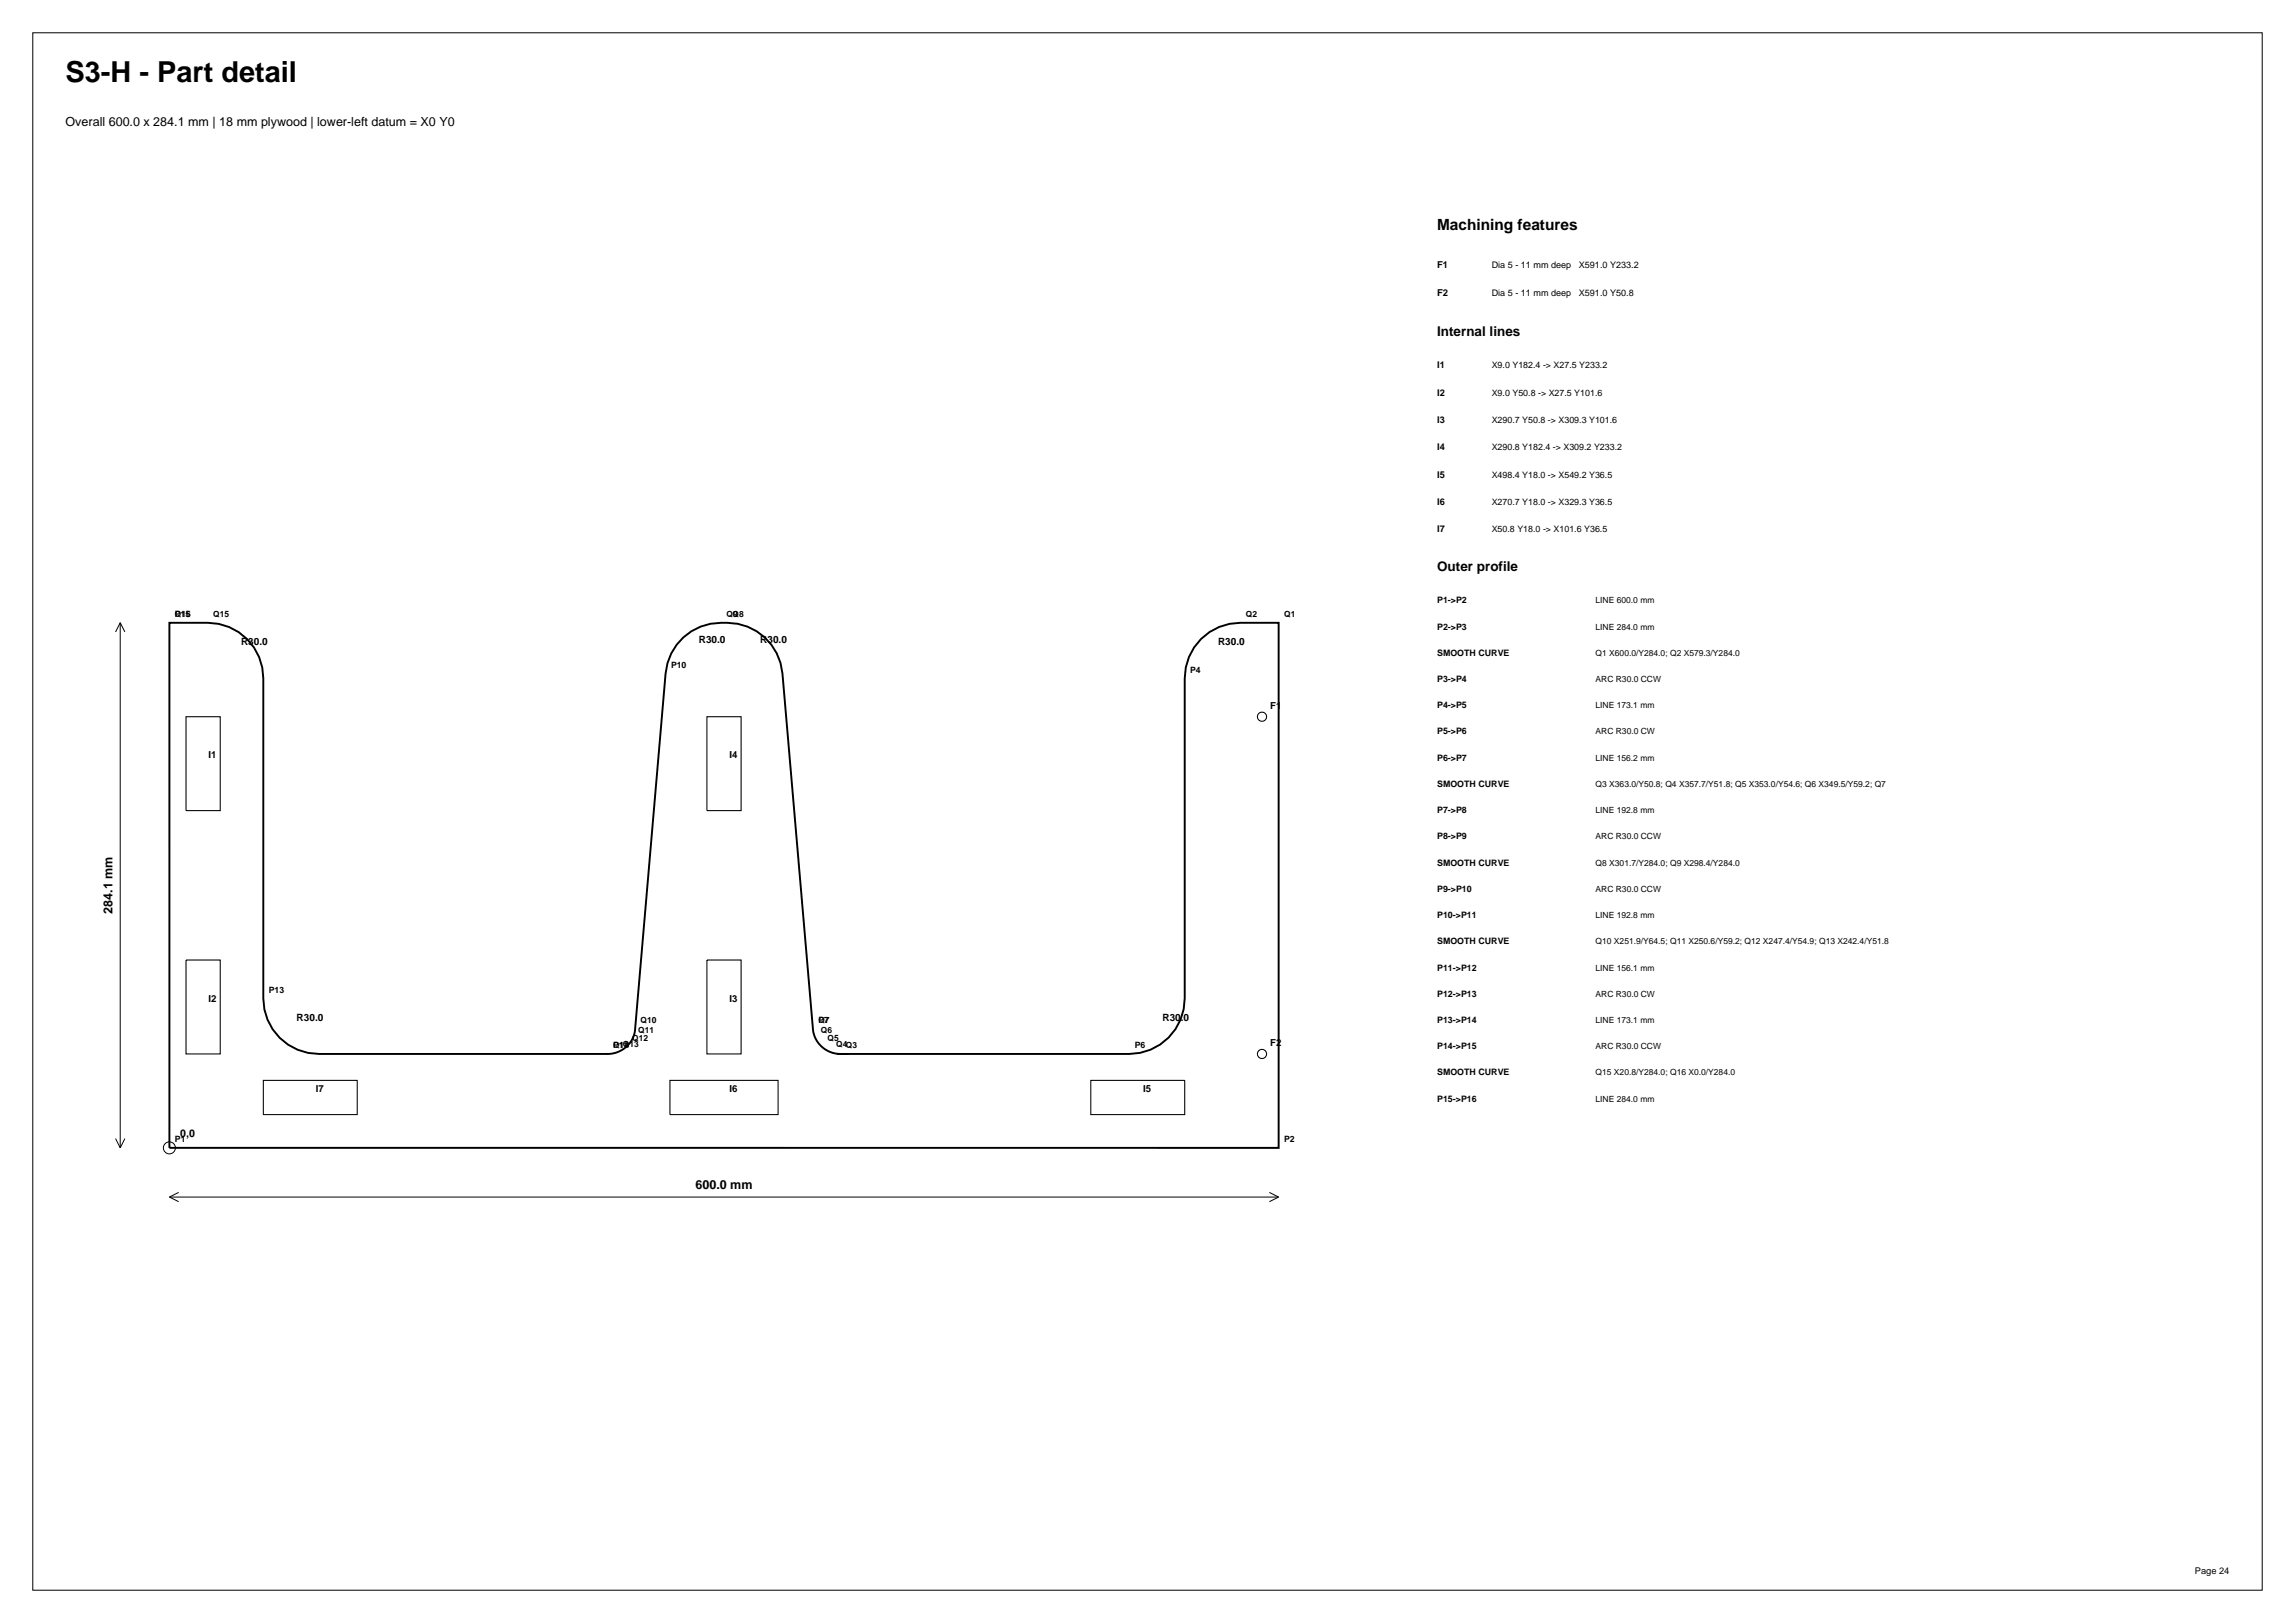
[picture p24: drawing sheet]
<svg xmlns="http://www.w3.org/2000/svg" width="420mm" height="297mm" viewBox="0 0 420 297" stroke-linecap="round" stroke-linejoin="round" font-family="sans-serif">
<defs><g id="words">
<text font-size="5.3" x="12" y="15">S3-H - Part detail</text>
<text font-size="2.8" x="263" y="42">Machining features</text>
<g font-size="2.5">
<text x="263" y="61.4">Internal lines</text>
<text x="263" y="104.4">Outer profile</text>
</g>
<g font-size="2.3">
<text x="12" y="23">Overall 600.0 x 284.1 mm | 18 mm plywood | lower-left datum = X0 Y0</text>
<text x="20.6" y="167.2" transform="rotate(-90 20.6 167.2)">284.1 mm</text>
<text x="127.3" y="217.7">600.0 mm</text>
</g>
<text font-size="1.9" x="33" y="208.1">0,0</text>
<g font-size="1.8">
<text x="44.1" y="118.1">R30.0</text>
<text x="127.9" y="117.6">R30.0</text>
<text x="139.1" y="117.6">R30.0</text>
<text x="222.9" y="118">R30.0</text>
<text x="232.5" y="129.7">F1</text>
<text x="38.2" y="138.7">I1</text>
<text x="133.5" y="138.7">I4</text>
<text x="38.2" y="183.3">I2</text>
<text x="133.5" y="183.3">I3</text>
<text x="54.3" y="186.8">R30.0</text>
<text x="212.7" y="186.8">R30.0</text>
<text x="232.5" y="191.4">F2</text>
<text x="57.8" y="199.8">I7</text>
<text x="133.5" y="199.8">I6</text>
<text x="209.2" y="199.8">I5</text>
</g>
<g font-size="1.7">
<text x="263" y="49">F1</text>
<text x="273" y="49">Dia 5 - 11 mm deep</text>
<text x="288.9" y="49">X591.0 Y233.2</text>
<text x="263" y="54.2">F2</text>
<text x="273" y="54.2">Dia 5 - 11 mm deep</text>
<text x="288.9" y="54.2">X591.0 Y50.8</text>
<text x="263" y="67.4">I1</text>
<text x="263" y="72.4">I2</text>
<text x="263" y="77.4">I3</text>
<text x="263" y="82.4">I4</text>
<text x="263" y="87.4">I5</text>
<text x="263" y="92.4">I6</text>
<text x="263" y="97.4">I7</text>
<text x="401.7" y="288">Page 24</text>
</g>
<g font-size="1.6">
<text x="273" y="67.4">X9.0 Y182.4 -&gt; X27.5 Y233.2</text>
<text x="273" y="72.4">X9.0 Y50.8 -&gt; X27.5 Y101.6</text>
<text x="273" y="77.4">X290.7 Y50.8 -&gt; X309.3 Y101.6</text>
<text x="273" y="82.4">X290.8 Y182.4 -&gt; X309.2 Y233.2</text>
<text x="273" y="87.4">X498.4 Y18.0 -&gt; X549.2 Y36.5</text>
<text x="273" y="92.4">X270.7 Y18.0 -&gt; X329.3 Y36.5</text>
<text x="273" y="97.4">X50.8 Y18.0 -&gt; X101.6 Y36.5</text>
<text x="32" y="113">Q16</text>
<text x="32" y="113">P15</text>
<text x="39" y="113">Q15</text>
<text x="133" y="113">Q9</text>
<text x="134.1" y="113">Q8</text>
<text x="228" y="113">Q2</text>
<text x="235" y="113">Q1</text>
<text x="263" y="110.4">P1-&gt;P2</text>
<text x="292" y="110.4">LINE 600.0 mm</text>
<text x="263" y="115.2">P2-&gt;P3</text>
<text x="263" y="120">SMOOTH CURVE</text>
<text x="292" y="115.2">LINE 284.0 mm</text>
<text x="292" y="120">Q1 X600.0/Y284.0; Q2 X579.3/Y284.0</text>
<text x="122.8" y="122.3">P10</text>
<text x="217.8" y="123.1">P4</text>
<text x="263" y="124.8">P3-&gt;P4</text>
<text x="292" y="124.8">ARC R30.0 CCW</text>
<text x="263" y="129.6">P4-&gt;P5</text>
<text x="292" y="129.6">LINE 173.1 mm</text>
<text x="263" y="134.4">P5-&gt;P6</text>
<text x="292" y="134.4">ARC R30.0 CW</text>
<text x="263" y="139.2">P6-&gt;P7</text>
<text x="263" y="144">SMOOTH CURVE</text>
<text x="292" y="139.2">LINE 156.2 mm</text>
<text x="292" y="144">Q3 X363.0/Y50.8; Q4 X357.7/Y51.8; Q5 X353.0/Y54.6; Q6 X349.5/Y59.2; Q7</text>
<text x="263" y="148.8">P7-&gt;P8</text>
<text x="292" y="148.8">LINE 192.8 mm</text>
<text x="263" y="153.6">P8-&gt;P9</text>
<text x="292" y="153.6">ARC R30.0 CCW</text>
<text x="263" y="158.4">SMOOTH CURVE</text>
<text x="292" y="158.4">Q8 X301.7/Y284.0; Q9 X298.4/Y284.0</text>
<text x="263" y="163.2">P9-&gt;P10</text>
<text x="263" y="168">P10-&gt;P11</text>
<text x="292" y="163.2">ARC R30.0 CCW</text>
<text x="292" y="168">LINE 192.8 mm</text>
<text x="263" y="172.8">SMOOTH CURVE</text>
<text x="292" y="172.8">Q10 X251.9/Y64.5; Q11 X250.6/Y59.2; Q12 X247.4/Y54.9; Q13 X242.4/Y51.8</text>
<text x="263" y="177.6">P11-&gt;P12</text>
<text x="292" y="177.6">LINE 156.1 mm</text>
<text x="49.2" y="181.7">P13</text>
<text x="263" y="182.4">P12-&gt;P13</text>
<text x="292" y="182.4">ARC R30.0 CW</text>
<text x="112.2" y="191.9">Q14</text>
<text x="112.2" y="191.9">P11</text>
<text x="114" y="191.5">Q13</text>
<text x="115.7" y="190.5">Q12</text>
<text x="116.8" y="189">Q11</text>
<text x="117.2" y="187.2">Q10</text>
<text x="149.8" y="187.2">Q7</text>
<text x="149.8" y="187.2">P7</text>
<text x="150.2" y="189">Q6</text>
<text x="151.4" y="190.6">Q5</text>
<text x="153" y="191.5">Q4Q3</text>
<text x="207.7" y="191.9">P6</text>
<text x="263" y="187.2">P13-&gt;P14</text>
<text x="292" y="187.2">LINE 173.1 mm</text>
<text x="263" y="192">P14-&gt;P15</text>
<text x="263" y="196.8">SMOOTH CURVE</text>
<text x="292" y="192">ARC R30.0 CCW</text>
<text x="292" y="196.8">Q15 X20.8/Y284.0; Q16 X0.0/Y284.0</text>
<text x="263" y="201.6">P15-&gt;P16</text>
<text x="292" y="201.6">LINE 284.0 mm</text>
<text x="32" y="209">P1</text>
<text x="235" y="209.1">P2</text>
</g>
</g></defs>
<g fill="none" stroke="#000" stroke-width=".18">
<path d="M6 6h408v285h-408zM22 113.9v96.2M22 113.9l-.8 1.7M22 113.9l.8 1.7M21.2 208.4l.8 1.7M22.8 208.4l-.8 1.7M31 219.1h203M31 219.1l1.7 .8M32.7 218.2l-1.7 .9M232.3 218.2l1.7 .9M234 219.1l-1.7 .8"/>
<circle cx="31" cy="210.1" r="1.1"/>
</g>
<path d="M31 114h7a10.1 10.1 0 0 1 10.2 10.1v58.6a10.2 10.2 0 0 0 10.2 10.2h52.9l1-.2 1-.3 .9-.5 .8-.7 .8-1.3 .4-1.4 5.6-65.2a10.3 10.3 0 0 1 11.3-9.3 10.1 10.1 0 0 1 10.1 9.2l5.6 65.1 .3 1.5 .9 1.4 .8 .7 .9 .5 1 .3 1 .2h53a10.2 10.2 0 0 0 10.1-10.2v-58.6a10.1 10.1 0 0 1 10.2-10.1h7v96.1l-203-.1z" fill="none" stroke="#000" stroke-width=".35"/>
<g fill="none" stroke="#000" stroke-width=".19">
<path d="M34 131.2h6.3v17.1h-6.3zM129.4 131.2h6.2v17.1h-6.2zM34 175.7h6.3v17.2h-6.3zM129.4 175.7h6.2v17.2h-6.2zM48.2 197.7h17.2v6.3h-17.2zM122.6 197.7h19.8v6.3h-19.8zM199.6 197.7h17.2v6.3h-17.2z"/>
<circle cx="231" cy="131.2" r=".85"/>
<circle cx="231" cy="192.9" r=".85"/>
</g>
<use href="#words"/>
</svg>
